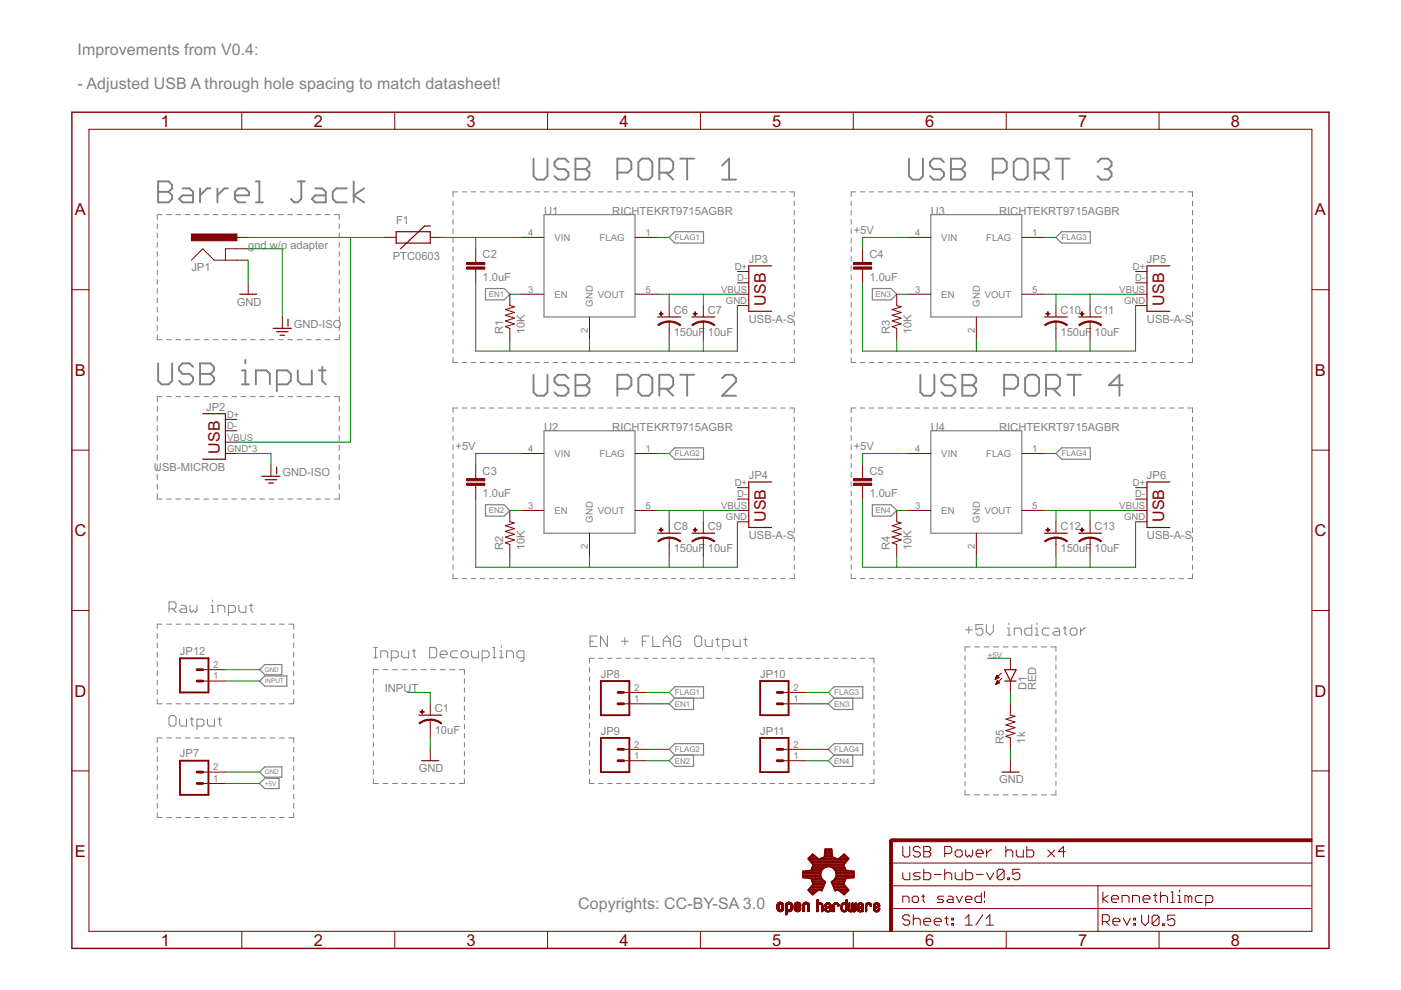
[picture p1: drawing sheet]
<svg xmlns="http://www.w3.org/2000/svg" width="297mm" height="210mm" viewBox="0 0 297 210" stroke-linecap="round" stroke-linejoin="round" font-family="sans-serif">
<defs><g id="words">
<g font-size="3.9" fill="#800000">
<text x="34.1" y="26.8">1</text>
<text x="66.5" y="26.8">2</text>
<text x="98.9" y="26.8">3</text>
<text x="131.3" y="26.8">4</text>
<text x="163.7" y="26.8">5</text>
<text x="196.2" y="26.8">6</text>
<text x="228.6" y="26.8">7</text>
<text x="261" y="26.8">8</text>
<text x="15.9" y="45.6">A</text>
<text x="278.8" y="45.6">A</text>
<text x="15.9" y="79.7">B</text>
<text x="278.8" y="79.7">B</text>
<text x="15.8" y="113.7">C</text>
<text x="278.7" y="113.7">C</text>
<text x="15.8" y="147.7">D</text>
<text x="278.7" y="147.7">D</text>
<text x="15.9" y="181.7">E</text>
<text x="278.8" y="181.7">E</text>
<text x="34.1" y="200.5">1</text>
<text x="66.5" y="200.5">2</text>
<text x="98.9" y="200.5">3</text>
<text x="131.3" y="200.5">4</text>
<text x="163.7" y="200.5">5</text>
<text x="196.2" y="200.5">6</text>
<text x="228.6" y="200.5">7</text>
<text x="261" y="200.5">8</text>
</g>
<g font-size="3.8" fill="#808080">
<text x="16.4" y="11.7">Improvements from V0.4:</text>
<text x="16.4" y="19">- Adjusted USB A through hole spacing to match datasheet!</text>
<text x="122.6" y="192.6">Copyrights: CC-BY-SA 3.0</text>
</g>
<g font-size="3.8" fill="#800000">
<text x="162.4" y="64.8" transform="rotate(-90 162.4 64.8)">USB</text>
<text x="246.8" y="64.8" transform="rotate(-90 246.8 64.8)">USB</text>
<text x="46.6" y="96.2" transform="rotate(-90 46.6 96.2)">USB</text>
<text x="162.4" y="110.6" transform="rotate(-90 162.4 110.6)">USB</text>
<text x="246.8" y="110.6" transform="rotate(-90 246.8 110.6)">USB</text>
</g>
<g font-size="2.6" fill="#808080">
<text x="84" y="47.4">F1</text>
<text x="115.3" y="45.5">U1</text>
<text x="129.8" y="45.5">RICHTEKRT9715AGBR</text>
<text x="197.4" y="45.5">U3</text>
<text x="211.8" y="45.5">RICHTEKRT9715AGBR</text>
<text x="52.6" y="52.7">gnd w/o adapter</text>
<text x="181" y="49.6">+5V</text>
<text x="40.6" y="57.6">JP1</text>
<text x="83.3" y="55.2">PTC0603</text>
<text x="102.3" y="59.6">1.0uF</text>
<text x="102.3" y="54.8">C2</text>
<text x="158.8" y="55.8">JP3</text>
<text x="184.3" y="59.6">1.0uF</text>
<text x="184.3" y="54.8">C4</text>
<text x="243.2" y="55.8">JP5</text>
<text x="50.2" y="64.8">GND</text>
<text x="62.3" y="69.6">GND-ISO</text>
<text x="106.7" y="70.8" transform="rotate(-90 106.7 70.8)">R1</text>
<text x="111.2" y="70.8" transform="rotate(-90 111.2 70.8)">10K</text>
<text x="142.8" y="71.2">150uF</text>
<text x="142.8" y="66.6">C6</text>
<text x="150.1" y="71.2">10uF</text>
<text x="150.1" y="66.6">C7</text>
<text x="158.8" y="68.4">USB-A-S</text>
<text x="188.7" y="70.8" transform="rotate(-90 188.7 70.8)">R3</text>
<text x="193.3" y="70.8" transform="rotate(-90 193.3 70.8)">10K</text>
<text x="224.8" y="71.2">150uF</text>
<text x="224.8" y="66.6">C10</text>
<text x="232.1" y="71.2">10uF</text>
<text x="232.1" y="66.6">C11</text>
<text x="243.2" y="68.4">USB-A-S</text>
<text x="43.7" y="87.1">JP2</text>
<text x="96.6" y="95.4">+5V</text>
<text x="115.3" y="91.3">U2</text>
<text x="129.8" y="91.3">RICHTEKRT9715AGBR</text>
<text x="181" y="95.4">+5V</text>
<text x="197.4" y="91.3">U4</text>
<text x="211.8" y="91.3">RICHTEKRT9715AGBR</text>
<text x="32.6" y="99.8">USB-MICROB</text>
<text x="59.9" y="101">GND-ISO</text>
<text x="102.3" y="100.6">C3</text>
<text x="158.8" y="101.6">JP4</text>
<text x="184.3" y="100.6">C5</text>
<text x="243.2" y="101.6">JP6</text>
<text x="102.3" y="105.4">1.0uF</text>
<text x="184.3" y="105.4">1.0uF</text>
<text x="142.8" y="112.4">C8</text>
<text x="150.1" y="112.4">C9</text>
<text x="224.8" y="112.4">C12</text>
<text x="232.1" y="112.4">C13</text>
<text x="106.7" y="116.7" transform="rotate(-90 106.7 116.7)">R2</text>
<text x="111.2" y="116.7" transform="rotate(-90 111.2 116.7)">10K</text>
<text x="142.8" y="117">150uF</text>
<text x="150.1" y="117">10uF</text>
<text x="158.8" y="114.2">USB-A-S</text>
<text x="188.7" y="116.7" transform="rotate(-90 188.7 116.7)">R4</text>
<text x="193.3" y="116.7" transform="rotate(-90 193.3 116.7)">10K</text>
<text x="224.8" y="117">150uF</text>
<text x="232.1" y="117">10uF</text>
<text x="243.2" y="114.2">USB-A-S</text>
<text x="38.2" y="138.9">JP12</text>
<text x="127.4" y="143.7">JP8</text>
<text x="161.2" y="143.7">JP10</text>
<text x="81.6" y="146.8">INPUT</text>
<text x="217.6" y="146.3" transform="rotate(-90 217.6 146.3)">D1</text>
<text x="219.7" y="146.3" transform="rotate(-90 219.7 146.3)">RED</text>
<text x="92.2" y="155.6">10uF</text>
<text x="92.2" y="151">C1</text>
<text x="127.4" y="155.7">JP9</text>
<text x="161.2" y="155.7">JP11</text>
<text x="38.2" y="160.6">JP7</text>
<text x="212.8" y="157.7" transform="rotate(-90 212.8 157.7)">R5</text>
<text x="217.4" y="157.7" transform="rotate(-90 217.4 157.7)">1k</text>
<text x="88.8" y="163.7">GND</text>
<text x="211.8" y="166.1">GND</text>
</g>
<g font-size="2.3" fill="#808080">
<text x="112" y="50">4</text>
<text x="117.6" y="51.1">VIN</text>
<text x="127.1" y="51">FLAG</text>
<text x="136.9" y="50">1</text>
<text x="194" y="50">4</text>
<text x="199.6" y="51.1">VIN</text>
<text x="209.1" y="51">FLAG</text>
<text x="218.9" y="50">1</text>
<text x="155.8" y="57.2">D+</text>
<text x="156.3" y="59.6">D-</text>
<text x="240.2" y="57.2">D+</text>
<text x="240.7" y="59.6">D-</text>
<text x="112" y="62">3</text>
<text x="117.6" y="63.1">EN</text>
<text x="125.7" y="65" transform="rotate(-90 125.7 65)">GND</text>
<text x="126.8" y="63.1">VOUT</text>
<text x="136.9" y="62">5</text>
<text x="152.9" y="62">VBUS</text>
<text x="153.9" y="64.5">GND</text>
<text x="194" y="62">3</text>
<text x="199.6" y="63.1">EN</text>
<text x="207.7" y="65" transform="rotate(-90 207.7 65)">GND</text>
<text x="208.8" y="63.1">VOUT</text>
<text x="218.9" y="62">5</text>
<text x="237.3" y="62">VBUS</text>
<text x="238.3" y="64.5">GND</text>
<text x="124.7" y="70.6" transform="rotate(-90 124.7 70.6)">2</text>
<text x="206.7" y="70.6" transform="rotate(-90 206.7 70.6)">2</text>
<text x="48.1" y="88.6">D+</text>
<text x="48.1" y="91">D-</text>
<text x="48.1" y="93.4">VBUS</text>
<text x="48.1" y="95.8">GND*3</text>
<text x="112" y="95.8">4</text>
<text x="136.9" y="95.8">1</text>
<text x="194" y="95.8">4</text>
<text x="218.9" y="95.8">1</text>
<text x="117.6" y="96.9">VIN</text>
<text x="127.1" y="96.9">FLAG</text>
<text x="199.6" y="96.9">VIN</text>
<text x="209.1" y="96.9">FLAG</text>
<text x="112" y="107.9">3</text>
<text x="136.9" y="107.9">5</text>
<text x="152.9" y="107.9">VBUS</text>
<text x="155.8" y="103.1">D+</text>
<text x="156.3" y="105.5">D-</text>
<text x="194" y="107.9">3</text>
<text x="218.9" y="107.9">5</text>
<text x="237.3" y="107.9">VBUS</text>
<text x="240.2" y="103.1">D+</text>
<text x="240.7" y="105.5">D-</text>
<text x="117.6" y="108.9">EN</text>
<text x="125.7" y="110.8" transform="rotate(-90 125.7 110.8)">GND</text>
<text x="126.8" y="108.9">VOUT</text>
<text x="153.9" y="110.3">GND</text>
<text x="199.6" y="108.9">EN</text>
<text x="207.7" y="110.8" transform="rotate(-90 207.7 110.8)">GND</text>
<text x="208.8" y="108.9">VOUT</text>
<text x="238.3" y="110.3">GND</text>
<text x="124.7" y="116.4" transform="rotate(-90 124.7 116.4)">2</text>
<text x="206.7" y="116.4" transform="rotate(-90 206.7 116.4)">2</text>
<text x="45.2" y="141.6">2</text>
<text x="45.2" y="144.1">1</text>
<text x="134.4" y="148.9">1</text>
<text x="134.4" y="146.5">2</text>
<text x="168.2" y="148.9">1</text>
<text x="168.2" y="146.5">2</text>
<text x="134.4" y="160.9">1</text>
<text x="134.4" y="158.5">2</text>
<text x="168.2" y="160.9">1</text>
<text x="168.2" y="158.5">2</text>
<text x="45.2" y="165.8">1</text>
<text x="45.2" y="163.4">2</text>
</g>
<g font-size="1.9" fill="#808080">
<text x="143.1" y="50.9">FLAG1</text>
<text x="225.1" y="50.9">FLAG3</text>
<text x="103.6" y="63">EN1</text>
<text x="185.6" y="63">EN3</text>
<text x="143.1" y="96.8">FLAG2</text>
<text x="225.1" y="96.8">FLAG4</text>
<text x="103.6" y="108.8">EN2</text>
<text x="185.6" y="108.8">EN4</text>
<text x="209.4" y="139.6">+5V</text>
<text x="143.1" y="149.8">EN1</text>
<text x="143.1" y="147.4">FLAG1</text>
<text x="176.8" y="149.8">EN3</text>
<text x="176.8" y="147.4">FLAG3</text>
<text x="143.1" y="161.9">EN2</text>
<text x="143.1" y="159.5">FLAG2</text>
<text x="176.8" y="161.9">EN4</text>
<text x="176.8" y="159.5">FLAG4</text>
</g>
<g font-size="1.5" fill="#808080">
<text x="56.1" y="142.5">GND</text>
<text x="56.1" y="144.9">INPUT</text>
<text x="56.1" y="164.2">GND</text>
<text x="56.1" y="166.6">+5V</text>
</g>
</g></defs>
<g fill="none" stroke="#808080" stroke-width=".21">
<path d="M33.3 47.5v1M33.3 49.4v1M33.3 51.4v1M33.3 53.4v1M33.3 55.3v1M33.3 57.3v1M33.3 59.2v1.1M34.4 45.5h-1.1v1M35.3 45.5h1M37.3 45.5h1M39.3 45.5h1M41.2 45.5h1.1"/>
<path d="M43.2 45.5h1M45.2 45.5h1M47.2 45.5h1M49.1 45.5h1.1M51.1 45.5h1.1M53.1 45.5h1M55.1 45.5h1M57.1 45.5h1M59 45.5h1.1M61 45.5h1M63 45.5h1M65 45.5h1"/>
<path d="M67 45.5h1M68.9 45.5h1.1M70.9 45.5h1v1M71.9 47.5v1M71.9 49.4v1M71.9 51.4v1M71.9 53.4v1M71.9 55.3v1M71.9 57.3v1M71.9 59.2v1.1M96.1 42.6v1M96.1 44.6v1"/>
<path d="M96.1 46.5v1M96.1 48.5v1M96.1 50.4v1.1M96.1 52.4v1M96.1 54.4v1M96.1 56.3v1M96.1 58.3v1M97 40.7h-.9v1M98 40.7h1M99.9 40.7h1M101.8 40.7h1M103.8 40.7h.9"/>
<path d="M105.7 40.7h1M107.6 40.7h1M109.6 40.7h.9M111.5 40.7h1M113.4 40.7h1M115.3 40.7h1M117.3 40.7h.9M119.2 40.7h1M121.1 40.7h1M123.1 40.7h.9M125 40.7h1M126.9 40.7h1"/>
<path d="M128.8 40.7h1M130.8 40.7h.9M132.7 40.7h1M134.6 40.7h1M136.6 40.7h.9M138.5 40.7h1M140.4 40.7h1M142.3 40.7h1M144.3 40.7h.9M146.2 40.7h1M148.1 40.7h1M150.1 40.7h.9"/>
<path d="M152 40.7h1M153.9 40.7h1M155.9 40.7h.9M157.8 40.7h1M159.7 40.7h1M161.6 40.7h1M163.6 40.7h.9M165.5 40.7h1M167.4 40.7h1v1M168.4 42.6v1M168.4 44.6v1M168.4 46.5v1"/>
<path d="M168.4 48.5v1M168.4 50.4v1.1M168.4 52.4v1M168.4 54.4v1M168.4 56.3v1M168.4 58.3v1M180.5 42.6v1M180.5 44.6v1M180.5 46.5v1M180.5 48.5v1M180.5 50.4v1.1M180.5 52.4v1"/>
<path d="M180.5 54.4v1M180.5 56.3v1M180.5 58.3v1M181.4 40.7h-.9v1M182.4 40.7h1M184.3 40.7h1M186.2 40.7h1M188.2 40.7h1M190.1 40.7h1M192 40.7h1M194 40.7h.9M195.9 40.7h1"/>
<path d="M197.8 40.7h1M199.7 40.7h1M201.7 40.7h1M203.6 40.7h1M205.5 40.7h1M207.5 40.7h.9M209.4 40.7h1M211.3 40.7h1M213.3 40.7h.9M215.2 40.7h1M217.1 40.7h1M219.1 40.7h.9"/>
<path d="M221 40.7h1M222.9 40.7h1M224.8 40.7h1M226.8 40.7h1M228.7 40.7h1M230.6 40.7h1M232.6 40.7h.9M234.5 40.7h1M236.4 40.7h1M238.3 40.7h1M240.3 40.7h1M242.2 40.7h1"/>
<path d="M244.1 40.7h1M246.1 40.7h.9M248 40.7h1M249.9 40.7h1M251.8 40.7h1v1M252.8 42.6v1M252.8 44.6v1M252.8 46.5v1M252.8 48.5v1M252.8 50.4v1.1M252.8 52.4v1M252.8 54.4v1"/>
<path d="M252.8 56.3v1M252.8 58.3v1M33.3 61.2v1M33.3 63.2v1M33.3 65.1v1M33.3 67.1v1M33.3 69.1v1M33.3 71v1h1.1M35.3 72h1M37.3 72h1M39.3 72h1M41.2 72h1.1"/>
<path d="M43.2 72h1M45.2 72h1M47.2 72h1M49.1 72h1.1M51.1 72h1.1M53.1 72h1M55.1 72h1M57.1 72h1M59 72h1.1M61 72h1M63 72h1M65 72h1"/>
<path d="M67 72h1M68.9 72h1.1M71.9 61.2v1M71.9 63.2v1M71.9 65.1v1M71.9 67.1v1M71.9 69.1v1M71.9 71v1h-1M96.1 75.9v1h.9M96.1 60.2v1M96.1 62.2v1M96.1 64.1v1"/>
<path d="M96.1 66.1v1M96.1 68v1M96.1 70v1M96.1 71.9v1.1M96.1 73.9v1M98 76.9h1M99.9 76.9h1M101.8 76.9h1M103.8 76.9h.9M105.7 76.9h1M107.6 76.9h1M109.6 76.9h.9"/>
<path d="M111.5 76.9h1M113.4 76.9h1M115.3 76.9h1M117.3 76.9h.9M119.2 76.9h1M121.1 76.9h1M123.1 76.9h.9M125 76.9h1M126.9 76.9h1M128.8 76.9h1M130.8 76.9h.9M132.7 76.9h1"/>
<path d="M134.6 76.9h1M136.6 76.9h.9M138.5 76.9h1M140.4 76.9h1M142.3 76.9h1M144.3 76.9h.9M146.2 76.9h1M148.1 76.9h1M150.1 76.9h.9M152 76.9h1M153.9 76.9h1M155.9 76.9h.9"/>
<path d="M157.8 76.9h1M159.7 76.9h1M161.6 76.9h1M163.6 76.9h.9M165.5 76.9h1M168.4 60.2v1M168.4 62.2v1M168.4 64.1v1M168.4 66.1v1M168.4 68v1M168.4 70v1M168.4 71.9v1.1"/>
<path d="M168.4 73.9v1M168.4 75.9v1h-1M180.5 75.9v1h.9M180.5 60.2v1M180.5 62.2v1M180.5 64.1v1M180.5 66.1v1M180.5 68v1M180.5 70v1M180.5 71.9v1.1M180.5 73.9v1M182.4 76.9h1"/>
<path d="M184.3 76.9h1M186.2 76.9h1M188.2 76.9h1M190.1 76.9h1M192 76.9h1M194 76.9h.9M195.9 76.9h1M197.8 76.9h1M199.7 76.9h1M201.7 76.9h1M203.6 76.9h1M205.5 76.9h1"/>
<path d="M207.5 76.9h.9M209.4 76.9h1M211.3 76.9h1M213.3 76.9h.9M215.2 76.9h1M217.1 76.9h1M219.1 76.9h.9M221 76.9h1M222.9 76.9h1M224.8 76.9h1M226.8 76.9h1M228.7 76.9h1"/>
<path d="M230.6 76.9h1M232.6 76.9h.9M234.5 76.9h1M236.4 76.9h1M238.3 76.9h1M240.3 76.9h1M242.2 76.9h1M244.1 76.9h1M246.1 76.9h.9M248 76.9h1M249.9 76.9h1M252.8 75.9v1h-1"/>
<path d="M252.8 60.2v1M252.8 62.2v1M252.8 64.1v1M252.8 66.1v1M252.8 68v1M252.8 70v1M252.8 71.9v1.1M252.8 73.9v1M33.3 86.1v1.2M33.3 88.2v1.1M33.3 90.3v1.1M33.3 92.3v1.2"/>
<path d="M33.3 94.4v1.1M33.3 96.5v1.1M33.3 98.5v1.1M34.4 84.1h-1.1v1.1M35.3 84.1h1M37.3 84.1h1M39.3 84.1h1M41.2 84.1h1.1M43.2 84.1h1M45.2 84.1h1M47.2 84.1h1M49.1 84.1h1.1"/>
<path d="M51.1 84.1h1.1M53.1 84.1h1M55.1 84.1h1M57.1 84.1h1M59 84.1h1.1M61 84.1h1M63 84.1h1M65 84.1h1M67 84.1h1M68.9 84.1h1.1M70.9 84.1h1v1.1M71.9 86.1v1.2"/>
<path d="M71.9 88.2v1.1M71.9 90.3v1.1M71.9 92.3v1.2M71.9 94.4v1.1M71.9 96.5v1.1M71.9 98.5v1.1M96.1 88.5v1M96.1 90.4v1M96.1 92.4v1M96.1 94.3v1M96.1 96.3v1M96.1 98.2v1"/>
<path d="M97 86.5h-.9v1M98 86.5h1M99.9 86.5h1M101.8 86.5h1M103.8 86.5h.9M105.7 86.5h1M107.6 86.5h1M109.6 86.5h.9M111.5 86.5h1M113.4 86.5h1M115.3 86.5h1M117.3 86.5h.9"/>
<path d="M119.2 86.5h1M121.1 86.5h1M123.1 86.5h.9M125 86.5h1M126.9 86.5h1M128.8 86.5h1M130.8 86.5h.9M132.7 86.5h1M134.6 86.5h1M136.6 86.5h.9M138.5 86.5h1M140.4 86.5h1"/>
<path d="M142.3 86.5h1M144.3 86.5h.9M146.2 86.5h1M148.1 86.5h1M150.1 86.5h.9M152 86.5h1M153.9 86.5h1M155.9 86.5h.9M157.8 86.5h1M159.7 86.5h1M161.6 86.5h1M163.6 86.5h.9"/>
<path d="M165.5 86.5h1M167.4 86.5h1v1M168.4 88.5v1M168.4 90.4v1M168.4 92.4v1M168.4 94.3v1M168.4 96.3v1M168.4 98.2v1M180.5 88.5v1M180.5 90.4v1M180.5 92.4v1M180.5 94.3v1"/>
<path d="M180.5 96.3v1M180.5 98.2v1M181.4 86.5h-.9v1M182.4 86.5h1M184.3 86.5h1M186.2 86.5h1M188.2 86.5h1M190.1 86.5h1M192 86.5h1M194 86.5h.9M195.9 86.5h1M197.8 86.5h1"/>
<path d="M199.7 86.5h1M201.7 86.5h1M203.6 86.5h1M205.5 86.5h1M207.5 86.5h.9M209.4 86.5h1M211.3 86.5h1M213.3 86.5h.9M215.2 86.5h1M217.1 86.5h1M219.1 86.5h.9M221 86.5h1"/>
<path d="M222.9 86.5h1M224.8 86.5h1M226.8 86.5h1M228.7 86.5h1M230.6 86.5h1M232.6 86.5h.9M234.5 86.5h1M236.4 86.5h1M238.3 86.5h1M240.3 86.5h1M242.2 86.5h1M244.1 86.5h1"/>
<path d="M246.1 86.5h.9M248 86.5h1M249.9 86.5h1M251.8 86.5h1v1M252.8 88.5v1M252.8 90.4v1M252.8 92.4v1M252.8 94.3v1M252.8 96.3v1M252.8 98.2v1M33.3 104.7v1.1h1.1M33.3 100.6v1.1"/>
<path d="M33.3 102.6v1.1M35.3 105.8h1M37.3 105.8h1M39.3 105.8h1M41.2 105.8h1.1M43.2 105.8h1M45.2 105.8h1M47.2 105.8h1M49.1 105.8h1.1M51.1 105.8h1.1M53.1 105.8h1M55.1 105.8h1"/>
<path d="M57.1 105.8h1M59 105.8h1.1M61 105.8h1M63 105.8h1M65 105.8h1M67 105.8h1M68.9 105.8h1.1M71.9 100.6v1.1M71.9 102.6v1.1M71.9 104.7v1.1h-1M96.1 100.2v1M96.1 102.2v.9"/>
<path d="M96.1 104.1v1M96.1 106v1.1M96.1 108v1M96.1 110v1M96.1 111.9v1M96.1 113.9v1M96.1 115.8v1M96.1 117.8v1M96.1 119.7v1M168.4 100.2v1M168.4 102.2v.9M168.4 104.1v1"/>
<path d="M168.4 106v1.1M168.4 108v1M168.4 110v1M168.4 111.9v1M168.4 113.9v1M168.4 115.8v1M168.4 117.8v1M168.4 119.7v1M180.5 100.2v1M180.5 102.2v.9M180.5 104.1v1M180.5 106v1.1"/>
<path d="M180.5 108v1M180.5 110v1M180.5 111.9v1M180.5 113.9v1M180.5 115.8v1M180.5 117.8v1M180.5 119.7v1M252.8 100.2v1M252.8 102.2v.9M252.8 104.1v1M252.8 106v1.1M252.8 108v1"/>
<path d="M252.8 110v1M252.8 111.9v1M252.8 113.9v1M252.8 115.8v1M252.8 117.8v1M252.8 119.7v1M33.3 134.3v1.1M33.3 136.3v1M33.3 138.3v1M34.4 132.3h-1.1v1.1M35.3 132.3h1.1M35.8 129.1h1.2l.3-.4v-.7l-.3-.4h-1.2v2.2"/>
<path d="M36.6 129.1l.7 .7M37.3 132.3h1.1M38.4 128.4h.8l.3 .3v1.1h-1.1l-.3-.3 .3-.4h1.1M39.3 132.3h1M40.3 128.4v1.1l.4 .3 .3-.3 .4 .3 .4-.3v-1.1M41.3 132.3h1.1M43.3 132.3h1M44.7 128.4h.4v1.4M44.7 129.8h.8M45.1 127.2v.4M45.3 132.3h1M46.2 129.8v-1.4h1.1l.4 .3v1.1"/>
<path d="M47.3 132.3h1M48.4 129.8h1.1l.4-.3v-.8l-.4-.3h-1.1v2.2M49.3 132.3h1M50.7 128.4v1.1l.3 .3h1.1v-1.4M51.3 132.3h1M52.9 128.4h.7M53.2 128v1.5l.4 .3M53.3 132.3h1M55.2 132.3h1.1M57.3 132.3h1M59.2 132.3h1.1M61.2 132.3h1.1v1.1"/>
<path d="M62.3 134.3v1.1M62.3 136.3v1M62.3 138.3v1M79.2 139.5h.8M79.2 137.3h.8M79.6 137.3v2.2M80.7 139.5v-1.5h1.2l.3 .4v1.1M83 139.5h1.1l.3-.4v-.7l-.3-.4h-1.1v2.2M85.2 138v1.1l.4 .4h1.1v-1.5M87.4 138h.7M87.8 137.6v1.5l.3 .4M91.1 137.3h1.1l.4 .3v1.5l-.4 .4h-1.1z"/>
<path d="M93.3 138.7h1.5v-.3l-.4-.4h-.7l-.4 .4v.7l.4 .4h.7M96.1 121.7v1h.9M97 138h-1.1l-.4 .4v.7l.4 .4h1.1M97.8 138.4l.3-.4h.8l.4 .4v.7l-.4 .4h-.8l-.3-.4zM98 122.7h1M99.9 122.7h1M100 138v1.1l.4 .4h1.1v-1.5M101.8 122.7h1M102.2 139.5h1.1l.4-.4v-.7l-.4-.4h-1.1v2.2M103.8 122.7h.9M104.4 139.5h.8M104.4 137.3h.4v2.2"/>
<path d="M105.7 122.7h1M105.9 139.5h.8M105.9 138h.4v1.5M106.3 136.9v.4M107.4 139.5v-1.5h1.1l.4 .4v1.1M107.6 122.7h1M109.6 122.7h.9M111.1 139.5h-1.1l-.4-.4v-.7l.4-.4h1.1v1.8l-.4 .4h-.4M111.5 122.7h1M113.4 122.7h1M115.3 122.7h1M117.3 122.7h.9"/>
<path d="M119.2 122.7h1M121.1 122.7h1M123.1 122.7h.9M125 122.7h1M125.1 136h.7M126 139.6h-1v1M126.6 134.9h-1.5v2.2h1.5M126.9 139.6h1M126.9 122.7h1M128.8 134.9v2.2l-1.5-2.2v2.2M128.8 139.6h1M128.8 122.7h1"/>
<path d="M130.7 139.6h1M130.8 122.7h.9M131.7 136h1.5M132.5 135.2v1.5M132.7 139.6h.9M132.7 122.7h1M134.6 139.6h.9M134.6 122.7h1M136.2 136h.7M136.5 139.6h.9M136.6 122.7h.9M137.7 134.9h-1.5v2.2"/>
<path d="M138.4 139.6h1M138.4 134.9v2.2h1.5M138.5 122.7h1M140.3 139.6h1M140.4 122.7h1M140.6 136h1.5M140.6 137.1v-1.5l.8-.7 .7 .7v1.5M142.2 139.6h1M142.3 122.7h1M144.1 139.6h1M144.3 122.7h.9M144.3 135.2l-.3-.3h-.8l-.3 .3v1.5l.3 .4h.8l.3-.4v-.7h-.7"/>
<path d="M146 139.6h1M146.2 122.7h1M147.7 134.9h.7l.4 .3v1.5l-.4 .4h-.7l-.4-.4v-1.5zM148 139.6h.9M148.1 122.7h1M149.5 135.6v1.1l.4 .4h1.1v-1.5M149.9 139.6h.9M150.1 122.7h.9M151.7 135.6h.8M151.8 139.6h1M152 122.7h1M152.1 135.2v1.5l.4 .4"/>
<path d="M153.2 137.1h1.1l.4-.4v-.7l-.4-.4h-1.1v2.2M153.7 139.6h1M153.9 122.7h1M155.4 135.6v1.1l.4 .4h1.1v-1.5M155.6 139.6h1M155.9 122.7h.9M157.5 139.6h1M157.7 135.6h.7M157.8 122.7h1M158 135.2v1.5l.4 .4M159.4 139.6h1M159.7 122.7h1"/>
<path d="M161.4 139.6h.9M161.6 122.7h1M163.3 139.6h.9M163.6 122.7h.9M165.2 139.6h1M165.5 122.7h1M167.1 139.6h1M168.4 121.7v1h-1M169 139.6h1M170.9 139.6h1M172.8 139.6h1M174.8 139.6h.9"/>
<path d="M176.7 139.6h.9M178.6 139.6h1M180.5 121.7v1h.9M180.5 139.6h1M182.4 122.7h1M182.4 139.6h1M184.3 122.7h1M184.3 139.6h1v1M186.2 122.7h1M188.2 122.7h1M190.1 122.7h1M192 122.7h1"/>
<path d="M194 122.7h.9M195.9 122.7h1M197.8 122.7h1M199.7 122.7h1M201.7 122.7h1M203.6 122.7h1M204.6 139.1v.9M204.7 133.5h1.5M205.4 132.8v1.5M205.5 122.7h1M205.7 137.2h-1.1v.9M206.6 137.2h1.1"/>
<path d="M207.5 122.7h.9M208.4 132.4h-1.5v1.1l.7-.3h.4l.4 .3v.8l-.4 .4h-.7l-.4-.4M208.6 137.2h1.1M209.1 132.4v1.5l.8 .8 .7-.8v-1.5M209.4 122.7h1M210.7 137.2h1M211.3 122.7h1M212.7 137.2h1.1M213.3 122.7h.9M213.6 133.2h.3v1.5M213.6 134.7h.7M213.9 132.1v.3"/>
<path d="M214.7 137.2h1.1M215.1 134.7v-1.5h1.1l.3 .3v1.2M215.2 122.7h1M216.7 137.2h1.1M217.1 122.7h1M218.8 137.2h1M218.8 132.4v2.3h-1.2l-.3-.4v-.8l.3-.3h1.2M219.1 122.7h.9M219.5 133.2h.4v1.5M219.5 134.7h.7M219.9 132.1v.3M220.8 137.2h1.1"/>
<path d="M221 122.7h1M222.5 133.2h-1.2l-.3 .3v.8l.3 .4h1.2M222.8 137.2h1.1v.9M222.9 122.7h1M223.6 133.2h.7l.4 .3v1.2h-1.1l-.4-.4 .4-.4h1.1M223.9 139.1v.9M224.8 122.7h1M225.4 133.2h.7M225.8 132.8v1.5l.3 .4M226.8 122.7h1M226.9 133.5l.4-.3h.7l.4 .3v.8l-.4 .4h-.7l-.4-.4zM228.7 122.7h1"/>
<path d="M229.1 133.2v1.5M230.2 133.2h-.4l-.7 .7M230.6 122.7h1M232.6 122.7h.9M234.5 122.7h1M236.4 122.7h1M238.3 122.7h1M240.3 122.7h1M242.2 122.7h1M244.1 122.7h1M246.1 122.7h.9M248 122.7h1"/>
<path d="M249.9 122.7h1M252.8 121.7v1h-1M33.3 140.3v1M33.3 142.2v1.1M33.3 144.2v1.1M33.3 146.2v1M33.3 148.2v1h1.1M33.3 158.4v1.1M34.4 156.5h-1.1v1M35.3 156.5h1.1M35.3 149.2h1.1M36.2 151.7h.8l.3 .4v1.5l-.3 .3h-.8l-.4-.3v-1.5z"/>
<path d="M37.3 156.5h1.1M37.3 149.2h1.1M38.1 152.5v1.1l.3 .3h1.1v-1.4M39.3 156.5h1M39.3 149.2h1M40.3 152.5h.7M40.7 152.1v1.5l.3 .3M41.3 156.5h1.1M41.3 149.2h1.1M41.8 153.9h1.1l.3-.3v-.8l-.3-.3h-1.1v2.2M43.3 156.5h1M43.3 149.2h1"/>
<path d="M44 152.5v1.1l.3 .3h1.2v-1.4M45.3 156.5h1M45.3 149.2h1M46.2 152.5h.7M46.6 152.1v1.5l.3 .3M47.3 156.5h1M47.3 149.2h1M49.3 156.5h1M49.3 149.2h1M51.3 156.5h1M51.3 149.2h1M53.3 156.5h1"/>
<path d="M53.3 149.2h1M55.2 156.5h1.1M55.2 149.2h1.1M57.3 156.5h1M57.3 149.2h1M59.2 156.5h1.1M59.2 149.2h1.1M61.2 156.5h1.1v1M62.3 140.3v1M62.3 142.2v1.1M62.3 144.2v1.1M62.3 146.2v1"/>
<path d="M62.3 148.2v1h-1.1M62.3 158.4v1.1M79.2 143.9v1M79.2 145.8v1M79.2 147.8v1M79.2 149.7v1M79.2 151.6v1M79.2 153.6v.9M79.2 155.5v1M79.2 157.4v1M79.2 159.3v1M80.2 142h-1v1"/>
<path d="M81.2 142h1.1M83.2 142h1.1M85.2 142h1.1M87.2 142h1.1M89.3 142h1.1M91.3 142h1.1M93.3 142h1.1M95.4 142h1M97.4 142h1.1v1M98.5 143.9v1M98.5 145.8v1M98.5 147.8v1"/>
<path d="M98.5 149.7v1M98.5 151.6v1M98.5 153.6v.9M98.5 155.5v1M98.5 157.4v1M98.5 159.3v1M125 141.5v1.1M125 143.5v1M125 145.5v1M125 147.4v1M125 149.4v1M125 151.3v1.1"/>
<path d="M125 153.3v1M125 155.3v1M125 157.2v1.1M125 159.2v1M185.3 141.5v1.1M185.3 143.5v1M185.3 145.5v1M185.3 147.4v1M185.3 149.4v1M185.3 151.3v1.1M185.3 153.3v1M185.3 155.3v1"/>
<path d="M185.3 157.2v1.1M185.3 159.2v1M204.6 141v.9M204.6 142.9v.9M204.6 144.8v.9M204.6 146.7v.9M204.6 148.6v.9M204.6 150.5v.9M204.6 152.4v.9M204.6 154.3v.9M204.6 156.2v.9M204.6 158.1v.9"/>
<path d="M204.6 160v.9M223.9 141v.9M223.9 142.9v.9M223.9 144.8v.9M223.9 146.7v.9M223.9 148.6v.9M223.9 150.5v.9M223.9 152.4v.9M223.9 154.3v.9M223.9 156.2v.9M223.9 158.1v.9M223.9 160v.9"/>
<path d="M33.3 160.4v1.1M33.3 162.4v1M33.3 164.4v1M33.3 166.4v1M33.3 168.3v1.1M33.3 170.3v1.1M33.3 172.3v1h1.1M35.3 173.3h1.1M37.3 173.3h1.1M39.3 173.3h1M41.3 173.3h1.1M43.3 173.3h1"/>
<path d="M45.3 173.3h1M47.3 173.3h1M49.3 173.3h1M51.3 173.3h1M53.3 173.3h1M55.2 173.3h1.1M57.3 173.3h1M59.2 173.3h1.1M62.3 160.4v1.1M62.3 162.4v1M62.3 164.4v1M62.3 166.4v1"/>
<path d="M62.3 168.3v1.1M62.3 170.3v1.1M62.3 172.3v1h-1.1M79.2 165.1v1h1M79.2 161.3v.9M79.2 163.2v1M81.2 166.1h1.1M83.2 166.1h1.1M85.2 166.1h1.1M87.2 166.1h1.1M89.3 166.1h1.1M91.3 166.1h1.1"/>
<path d="M93.3 166.1h1.1M95.4 166.1h1M98.5 161.3v.9M98.5 163.2v1M98.5 165.1v1h-1.1M125 165.1v1h1M125 161.2v1M125 163.1v1M126.9 166.1h1M128.8 166.1h1M130.7 166.1h1M132.7 166.1h.9"/>
<path d="M134.6 166.1h.9M136.5 166.1h.9M138.4 166.1h1M140.3 166.1h1M142.2 166.1h1M144.1 166.1h1M146 166.1h1M148 166.1h.9M149.9 166.1h.9M151.8 166.1h1M153.7 166.1h1M155.6 166.1h1"/>
<path d="M157.5 166.1h1M159.4 166.1h1M161.4 166.1h.9M163.3 166.1h.9M165.2 166.1h1M167.1 166.1h1M169 166.1h1M170.9 166.1h1M172.8 166.1h1M174.8 166.1h.9M176.7 166.1h.9M178.6 166.1h1"/>
<path d="M180.5 166.1h1M182.4 166.1h1M185.3 165.1v1h-1M185.3 161.2v1M185.3 163.1v1M204.6 167.6v.9h1.1M204.6 161.9v.9M204.6 163.8v.9M204.6 165.7v.9M206.6 168.5h1.1M208.6 168.5h1.1M210.7 168.5h1"/>
<path d="M212.7 168.5h1.1M214.7 168.5h1.1M216.7 168.5h1.1M218.8 168.5h1M220.8 168.5h1.1M223.9 161.9v.9M223.9 163.8v.9M223.9 165.7v.9M223.9 167.6v.9h-1.1"/>
</g>
<g fill="none" stroke="#808080" stroke-width=".4">
<path d="M33.5 38.5h2.3l.7 .7v.7l-.7 .8 .7 .7v.8l-.7 .7h-2.3zM38.7 39.9h1.5l.7 .8v2.2h-2.2l-.7-.7 .7-.8h2.2M42.4 39.9v3M44.6 39.9h-.7l-1.5 1.5M46.1 39.9v3M48.3 39.9h-.7l-1.5 1.5M54.3 38.5h.7v4.4M63.1 38.5h1.5M63.9 38.5v3.7l-.8 .7h-.7l-.7-.7M66.8 39.9h1.5l.8 .8v2.2h-2.3l-.7-.7 .7-.8h2.3M73.5 39.9h-2.2l-.8 .8v1.5l.8 .7h2.2M75 38.5v4.4"/>
<path d="M77.2 39.9l-2.2 1.5 2.2 1.5M113.1 33.6v3.7l.8 .8h1.4l.8-.8v-3.7M120.5 34.4l-.7-.8h-1.5l-.7 .8v.7l.7 .8h1.5l.7 .7v.7l-.7 .8h-1.5l-.7-.8M122 33.6h2.2l.8 .8v.7l-.8 .8 .8 .7v.7l-.8 .8h-2.2zM122 35.9h2.2M130.9 36.6h2.2l.8-.7v-1.5l-.8-.8h-2.2v4.5M135.3 34.4l.8-.8h1.5l.7 .8v2.9l-.7 .8h-1.5l-.8-.8zM139.8 36.6h2.2l.7-.7v-1.5l-.7-.8h-2.2v4.5M141.2 36.6l1.5 1.5M144.2 33.6h3M145.7 33.6v4.5M153.1 38.1h3"/>
<path d="M153.1 35.1l1.5-1.5v4.5M192.7 33.6v3.7l.8 .8h1.4l.8-.8v-3.7M200.1 34.4l-.7-.8h-1.5l-.7 .8v.7l.7 .8h1.5l.7 .7v.7l-.7 .8h-1.5l-.7-.8M201.6 33.6h2.2l.8 .8v.7l-.8 .8 .8 .7v.7l-.8 .8h-2.2zM201.6 35.9h2.2M210.5 36.6h2.2l.7-.7v-1.5l-.7-.8h-2.2v4.5M214.9 34.4l.8-.8h1.4l.8 .8v2.9l-.8 .8h-1.4l-.8-.8zM219.4 36.6h2.2l.7-.7v-1.5l-.7-.8h-2.2v4.5M220.9 36.6l1.4 1.5M223.8 33.6h3M225.3 33.6v4.5M232.7 34.4l.7-.8h1.5l.8 .8v.7l-.8 .8"/>
<path d="M234.2 35.9h.7M234.9 35.9l.8 .7v.7l-.8 .8h-1.5l-.7-.8M33.5 40.7h2.3M49.8 41.4h3v-.7l-.8-.8h-1.5l-.7 .8v1.5l.7 .7h1.5M54.3 42.9h1.4M33.5 77v3.8l.8 .7h1.5l.7-.7v-3.8M40.9 77.8l-.7-.8h-1.5l-.7 .8v.7l.7 .8h1.5l.7 .7v.8l-.7 .7h-1.5l-.7-.7M42.4 77h2.2l.8 .8v.7l-.8 .8 .8 .7v.8l-.8 .7h-2.2zM42.4 79.3h2.2M51.3 78.5h.7v3M52 76.3v.7M63.1 78.5v2.3l.8 .7h2.2v-3"/>
<path d="M67.6 78.5h1.5M68.3 77.8v3l.8 .7M113.1 79.5v3.7l.8 .7h1.4l.8-.7v-3.7M122 79.5h2.2l.8 .7v.7l-.8 .8 .8 .7v.8l-.8 .7h-2.2zM144.2 79.5h3M145.7 79.5v4.4M195.1 79.5v3.7l.8 .7h1.5l.7-.7v-3.7M204 79.5h2.2l.8 .7v.7l-.8 .8 .8 .7v.8l-.8 .7h-2.2zM226.2 79.5h3M227.7 79.5v4.4M51.3 81.5h1.5M54.3 81.5v-3h2.2l.7 .8v2.2"/>
<path d="M58.7 81.5h2.2l.8-.7v-1.5l-.8-.8h-2.2v4.5M120.5 80.2l-.7-.7h-1.5l-.7 .7v.7l.7 .8h1.5l.7 .7v.8l-.7 .7h-1.5l-.7-.7M122 81.7h2.2M130.9 82.4h2.2l.8-.7v-1.5l-.8-.7h-2.2v4.4M135.3 80.2l.8-.7h1.5l.7 .7v3l-.7 .7h-1.5l-.8-.7zM139.8 82.4h2.2l.7-.7v-1.5l-.7-.7h-2.2v4.4M141.2 82.4l1.5 1.5M153.1 80.2l.7-.7h1.5l.8 .7v.7l-3 3h3M202.5 80.2l-.7-.7h-1.5l-.7 .7v.7l.7 .8h1.5l.7 .7v.8l-.7 .7h-1.5l-.7-.7M204 81.7h2.2M212.9 82.4h2.2l.8-.7v-1.5l-.8-.7h-2.2v4.4M217.3 80.2l.8-.7h1.5l.7 .7v3l-.7 .7h-1.5l-.8-.7z"/>
<path d="M221.8 82.4h2.2l.7-.7v-1.5l-.7-.7h-2.2v4.4M223.3 82.4l1.4 1.5M238.1 81.7h-3l2.2-2.2v4.4"/>
</g>
<g fill="none" stroke="#808080" stroke-width=".25">
<path d="M115.3 45.5h19.3v21.7h-19.3zM143.1 49.1h6.1v2.4h-6.1l-1.2-1.2zM197.4 45.5h19.2v21.7h-19.2zM223.9 50.3l1.2-1.2h6.1v2.4h-6.1zM102.9 61.2h4l1.2 1.2-1.2 1.2h-4zM185 61.2h3.9l1.2 1.2-1.2 1.2h-3.9zM115.3 91.3h19.3v21.8h-19.3zM143.1 95h6.1v2.4h-6.1l-1.2-1.2zM197.4 91.3h19.2v21.8h-19.2zM223.9 96.2l1.2-1.2h6.1v2.4h-6.1zM102.9 107h4l1.2 1.2-1.2 1.2h-4zM185 107h3.9l1.2 1.2-1.2 1.2h-3.9z"/>
<path d="M55 142l1.1-1.1h3.7v2.2h-3.7zM55 144.4l1.1-1.1h4.7v2.2h-4.7zM141.9 146.8l1.2-1.2h6.1v2.4h-6.1zM141.9 158.9l1.2-1.2h6.1v2.4h-6.1zM143.1 148l-1.2 1.2 1.2 1.2h3.9v-2.4M175.6 146.8l1.2-1.2h6.1v2.4h-6.1zM175.6 158.9l1.2-1.2h6.1v2.4h-6.1zM176.8 148l-1.2 1.2 1.2 1.2h4v-2.4M55 163.7l1.1-1.1h3.7v2.2h-3.7zM55 166.1l1.1-1.1h3.1v2.2h-3.1zM143.1 160.1l-1.2 1.2 1.2 1.2h3.9v-2.4M176.8 160.1l-1.2 1.2 1.2 1.2h4v-2.4"/>
</g>
<g fill="#800000" stroke="#800000" stroke-width=".21">
<path d="M188.6 178.2h.6v19.3h-.6z"/>
<path d="M188.9 177.9h89.3v.6h-89.3z"/>
<path d="M40.6 49.6h9.6v1.5h-9.6z"/>
<path d="M89.1 150.9h.8v.1h-.8z"/>
<path d="M89.5 150.5h.1v.9h-.1z"/>
<path d="M98.9 56.6h3.9v.5h-3.9z"/>
<path d="M98.9 55.6h3.9v.5h-3.9z"/>
<path d="M98.9 102.4h3.9v.5h-3.9z"/>
<path d="M98.9 101.5h3.9v.4h-3.9z"/>
<path d="M181 56.6h3.8v.5h-3.8z"/>
<path d="M181 55.6h3.8v.5h-3.8z"/>
<path d="M181 102.4h3.8v.5h-3.8z"/>
<path d="M181 101.5h3.8v.4h-3.8z"/>
<path d="M139.7 66.5h.9v.1h-.9z"/>
<path d="M140.1 66.1h.1v.9h-.1z"/>
<path d="M147 66.5h.8v.1h-.8z"/>
<path d="M147.3 66.1h.1v.9h-.1z"/>
<path d="M139.7 112.3h.9v.1h-.9z"/>
<path d="M140.1 111.9h.1v.9h-.1z"/>
<path d="M147 112.3h.8v.1h-.8z"/>
<path d="M147.3 111.9h.1v.9h-.1z"/>
<path d="M221.7 66.5h.9v.1h-.9z"/>
<path d="M222.1 66.1h.1v.9h-.1z"/>
<path d="M229 66.5h.8v.1h-.8z"/>
<path d="M229.3 66.1h.2v.9h-.2z"/>
<path d="M221.7 112.3h.9v.1h-.9z"/>
<path d="M222.1 111.9h.1v.9h-.1z"/>
<path d="M229 112.3h.8v.1h-.8z"/>
<path d="M229.3 111.9h.2v.9h-.2z"/>
</g>
<g fill="none" stroke="#800000" stroke-width=".21">
<path d="M18.9 27.4h259.3v170.1h-259.3zM51.3 23.8v3.6M83.7 23.8v3.6M116.1 23.8v3.6M148.5 23.8v3.6M180.9 23.8v3.6M213.3 23.8v3.6M245.7 23.8v3.6M40.6 55.2l2.4-2.5 2.4 2.5h7.2M50.2 50.3h2.4M52.6 52.7h-4.8v2.5M52.6 60v2.4"/>
<path d="M81.6 50.3h2.4M91.2 50.3h2.4M100.9 52.7v2.9M100.9 57.1v2.9M110.5 50.3h4.8M134.6 50.3h4.9M156.3 57.6h2.4M156.3 60h2.4M182.9 52.7v2.9M182.9 57.1v2.9M192.5 50.3h4.9M216.6 50.3h4.9"/>
<path d="M240.8 57.6h2.4M240.8 60h2.4M15.2 61.4h3.7M59.9 67.2v2.4M108.1 62.4v2.4l1 .2-2 .6 2 .7-2 .5 2 .7-2 .6 2 .6-2 .6 1 .3v2.4M110.5 62.4h4.8M125 67.2v4.8M134.6 62.4h4.9M141.9 64.8v2.4M141.9 68.2v3.8M149.1 64.8v2.4M149.1 68.2v3.8"/>
<path d="M156.3 62.4h2.4M156.3 64.8h2.4M190.1 62.4v2.4l1 .2-2 .6 2 .7-2 .5 2 .7-2 .6 2 .6-2 .6 1 .3v2.4M192.5 62.4h4.9M207 67.2v4.8M216.6 62.4h4.9M223.9 64.8v2.4M223.9 68.2v3.8M231.1 64.8v2.4M231.1 68.2v3.8M240.8 62.4h2.4M240.8 64.8h2.4"/>
<path d="M278.2 61.4h3.6M15.2 95.4h3.7M47.8 96.2h2.4M47.8 88.9h2.4M47.8 91.3h2.4M47.8 93.7h2.4M57.4 98.6v2.4M100.9 98.6v2.9M110.5 96.2h4.8M134.6 96.2h4.9M182.9 98.6v2.9M192.5 96.2h4.9"/>
<path d="M216.6 96.2h4.9M278.2 95.4h3.6M100.9 102.9v2.9M108.1 108.2v2.4l1 .3-2 .6 2 .6-2 .6 2 .6-2 .6 2 .6-2 .6 1 .3v2.5M110.5 108.2h4.8M125 113.1v4.8M134.6 108.2h4.9M141.9 110.6v2.5M141.9 114v3.9M149.1 110.6v2.5M149.1 114v3.9M156.3 103.4h2.4"/>
<path d="M156.3 105.8h2.4M156.3 108.2h2.4M156.3 110.6h2.4M182.9 102.9v2.9M190.1 108.2v2.4l1 .3-2 .6 2 .6-2 .6 2 .6-2 .6 2 .6-2 .6 1 .3v2.5M192.5 108.2h4.9M207 113.1v4.8M216.6 108.2h4.9M223.9 110.6v2.5M223.9 114v3.9M231.1 110.6v2.5M231.1 114v3.9"/>
<path d="M240.8 103.4h2.4M240.8 105.8h2.4M240.8 108.2h2.4M240.8 110.6h2.4M15.2 129.4h3.7M214.2 139.6v2.4M278.2 129.4h3.6M43 144.4h4.8M43 142h4.8M91.2 149.2v2.4M91.2 152.6v3.9M91.2 158.9v2.4"/>
<path d="M132.2 149.2h4.9M132.2 146.8h4.9M132.2 158.9h4.9M166 149.2h4.8M166 146.8h4.8M166 158.9h4.8M211 144h.1M211 143.9h.3M211.1 143.8h.4M211.1 143.7h.7M211.1 145h.2M211.2 143.6h.5"/>
<path d="M211.2 144.9h.3M211.2 143.5h.4M211.2 144.8h.6M211.3 143.3h.2M211.3 144.7h.6M211.3 143.2h.1M211.3 144.6h.5M211.3 143.2l-.3 .8M211.3 143.2l.5 .5M211.4 144.5h.3M211.4 144.4h.2M211.5 144.3l.4 .5-.8 .3z"/>
<path d="M211.8 143.7l-.8 .3M212.3 142.7l-1.3 1.3M212.4 143.8l-1.3 1.3M214.2 144.4v2.4M214.2 149.2v2.4l1 .3-1.9 .6 1.9 .6-1.9 .6 1.9 .6-1.9 .6 1.9 .6-1.9 .6 .9 .4v2.4M15.2 163.4h3.7M43 166.1h4.8M43 163.7h4.8M132.2 161.3h4.9M166 161.3h4.8M191.4 179.5v1.8l.4 .4h.7l.4-.4v-1.8M195.1 179.8l-.3-.3h-.8l-.4 .3v.4l.4 .4h.8l.3 .4v.3l-.3 .4h-.8l-.4-.4"/>
<path d="M195.9 179.5h1.1l.3 .3v.4l-.3 .4 .3 .4v.3l-.3 .4h-1.1zM213.3 179.5v2.2M214.2 161.3v2.4M217.7 179.5v2.2h1.1l.4-.4v-.7l-.4-.4h-1.1M278.2 163.4h3.6M51.3 197.5v3.6M83.7 197.5v3.6M116.1 197.5v3.6M148.5 197.5v3.6M164.8 192.6h.3M164.8 192.7h.4M164.8 192.7h.3"/>
<path d="M164.8 192.5h.3M164.8 192.4h.3M164.8 192.3h.3M164.8 192.2h.3M164.8 192.1h.3M164.8 192h.3M164.8 192.8h.4M164.8 191.8h.4M164.8 192.9h.5M164.8 191.7h1.3M164.8 192.9h1.3M164.8 193h1.3"/>
<path d="M164.8 191.6h1.3M164.9 191.6h1.1M164.9 191.5h1.1M164.9 193.1h1.1M165 193.1h.9M165 191.5h.9M165.1 191.4h.8M165.1 191.4h.7M165.1 193.2h.7M165.1 191.9h-.3M165.2 191.9h-.4M165.2 191.7l-.4 .1"/>
<path d="M165.3 191.3h.3M165.3 193.3h.3M165.3 191.7h-.5M165.6 191.7h.5M165.7 191.7l.4 .1M165.7 192.8h.4M165.7 191.8h.4M165.8 192.7h.3M165.8 191.9h.3M165.8 192.6h.3M165.8 192.5h.3M165.8 192.4h.3"/>
<path d="M165.8 192.3h.3M165.8 192.2h.3M165.8 192.1h.3M165.8 192h.3M165.8 193.2h-.7M166 193h-1.1M166.1 192.9h-.5M166.1 192.8h-.4M166.6 192.6h.3M166.6 193.9h.2M166.6 193.8h.3M166.6 193.7h.3"/>
<path d="M166.6 193.6h.3M166.6 193.5h.3M166.6 193.4h.3M166.6 193.3h.3M166.6 193.1h1.2M166.6 193h1.3M166.6 192.9h1.3M166.6 192.9h.5M166.6 192.8h.4M166.6 192.7h.4M166.6 192.5h.3M166.6 192.4h.3"/>
<path d="M166.6 192.3h.3M166.6 192.2h.3M166.6 192.1h.3M166.6 192h.3M166.6 191.9h.4M166.7 191.6h1.2M166.7 191.5h1.1M166.8 191.5h.9M166.9 191.4h.8M166.9 193.9h-.3M166.9 191.4h.7M167 193.3h-.4"/>
<path d="M167 191.8h-.4M167 191.7l-.4 .1M167.1 191.3h.3M167.1 193.3h.3M167.1 191.7h-.5M167.4 192.9h.5M167.4 191.7h.5M167.5 191.7h.4M167.6 191.8h.4M167.6 192.7h.4M167.6 191.9h.4M167.6 192.6h.4"/>
<path d="M167.6 192.5h.4M167.6 192.4h.4M167.6 192.3h.4M167.6 192.2h.4M167.6 192.1h.4M167.6 192h.4M167.6 193.2l-1 .1M167.7 193.2h-1.1M167.7 193.1l-1.1 .1M167.8 193l-1.2 .1M167.9 191.7h-1.3M167.9 192.8h-.4"/>
<path d="M168 192.8h-.5M168.4 192.7h.4M168.4 192.2h1.4M168.4 192.1h.3M168.4 192h.3M168.4 192h.4M168.4 191.9h.4M168.4 191.8h.4M168.4 192.9h.6M168.4 192.8h.5M168.4 192.8h.4M168.4 192.9l1.3 .1"/>
<path d="M168.4 191.7h1.3M168.5 193h1.2M168.5 191.6h1.2M168.6 191.5h1M168.6 193.1h1M168.7 191.4h.8M168.7 193.2h.8M168.7 191.3l.7 .1M168.7 193.2h.7M168.8 191.9h-.4M168.9 192.6h-.5M168.9 191.7l-.5 .1"/>
<path d="M168.9 192.2h.9M168.9 191.3h.3M168.9 193.3h.3M168.9 191.7h-.5M169 192.1h.8M169.1 192.5h-.7M169.1 192h.7M169.2 192.4l-.8 .1M169.2 192h.6M169.2 191.7h.6M169.3 192.4h-.9M169.3 191.7h.5"/>
<path d="M169.4 192.8h.4M169.4 191.8h.4M169.4 192.7h.4M169.4 191.9h.4M169.4 192.6h.4M169.4 192.3l-1 .1M169.5 192.5h.3M169.6 192.5h.2M169.6 192.3h-1.2M169.6 192.2l-1.2 .1M169.7 193h-1.2M169.7 192.9h-.5"/>
<path d="M169.8 192.8h-.5M170.2 192.6h.4M170.2 193.2h.3M170.2 193.1h.4M170.2 193h.4M170.2 192.9h.4M170.2 192.8h.4M170.2 192.7h.4M170.2 192.5h.4M170.2 192.4h.4M170.2 192.3h.4M170.2 192.2h.4"/>
<path d="M170.2 192.1h.4M170.2 192h.4M170.2 191.9h.4M170.2 191.8h.4M170.3 193.3h.1M170.3 191.6h1.2M170.4 191.5h1M170.5 191.4h.8M170.5 193.2h-.3M170.6 191.4h.6M170.6 193.1l-.4 .1M170.6 191.9h-.4"/>
<path d="M170.7 191.7l-.5 .1M170.7 191.7h-.4M170.7 191.3h.4M171.1 191.7h.5M171.1 191.7l.5 .1M171.2 191.8h.4M171.2 192.6h.4M171.2 193.2h.3M171.2 193.1h.4M171.2 193h.4M171.2 192.9h.4M171.2 192.8h.4"/>
<path d="M171.2 192.7h.4M171.2 192.5h.4M171.2 192.4h.4M171.2 192.3h.4M171.2 192.2h.4M171.2 192.1h.4M171.2 192h.4M171.2 191.9h.4M171.5 191.6l-1.2 .1M171.6 193.2h-.4M171.6 193.1l-.4 .1M173.2 190.9h.2"/>
<path d="M173.2 192.6h.2M173.2 191.3h.2M173.2 193.2h.2M173.2 193.1h.2M173.2 193h.2M173.2 192.9h.2M173.2 192.8h.2M173.2 192.7h.2M173.2 192.5h.2M173.2 192.4h.2M173.2 192.3h.2M173.2 192.2h.2"/>
<path d="M173.2 192.1h.2M173.2 192h.3M173.2 191.9h.3M173.2 191.7h1.1M173.2 191.6h1.1M173.2 191.5l1 .1M173.2 191.5h1M173.2 191.4l.3 .1M173.2 191.4h.2M173.2 191.2h.2M173.2 191.1h.2M173.2 191h.2"/>
<path d="M173.2 190.8h.2M173.3 193.3h-.1M173.4 190.8h.1M173.4 193.2l-.2 .1M173.5 191.9h-.3M173.5 191.8h-.3M173.5 191.5h.6M173.6 191.7l-.4 .1M173.7 191.7h-.5M173.8 191.4h.1M173.9 191.7h.5M174 191.7l.4 .1"/>
<path d="M174.1 191.8h.3M174.1 191.9h.3M174.2 191.9h.3M174.2 192h.3M174.2 192.6h.3M174.2 193.3h.1M174.2 193.2h.2M174.2 193.1h.3M174.2 193h.3M174.2 192.9h.3M174.2 192.8h.3M174.2 192.7h.3"/>
<path d="M174.2 192.5h.3M174.2 192.4h.3M174.2 192.3h.3M174.2 192.2h.3M174.2 192.1h.3M174.4 193.2l-.2 .1M174.5 193.1h-.3M174.9 192.9h.3M174.9 192.8h.3M174.9 192.1h.2M174.9 192h.3M174.9 192.2h.1"/>
<path d="M174.9 193l.8 .1M174.9 193h.4M174.9 191.8h.4M174.9 193.1h.8M175 193.1h.7M175 191.7h1.1M175 193.2h.7M175.1 191.6h.9M175.1 193.2h.6M175.1 192.1h-.2M175.2 192h-.3M175.2 191.5h.7"/>
<path d="M175.2 191.9h-.3M175.2 193.3h.5M175.2 192.7h-.3M175.2 192.4h1M175.3 192.7h-.4M175.3 191.5h.5M175.3 192.3h.9M175.3 191.7l-.4 .1M175.4 193.3h.2M175.4 192.6h-.5M175.5 193.3h.1M175.5 191.7h-.5"/>
<path d="M175.5 192.6h-.6M175.5 192.3h.7M175.5 191.4h.1M175.6 192.2h.6M175.6 192.5h-.6M175.6 191.7h.5M175.7 192.2h.5M175.7 191.7l.4 .1M175.8 192.4l-.8 .1M175.8 191.8h.3M175.8 192.1h.4M175.9 191.9h.3"/>
<path d="M175.9 192.6h.3M175.9 193.3h.1M175.9 193.1h.3M175.9 193h.3M175.9 192.9h.3M175.9 192.8h.3M175.9 192.7h.3M175.9 192.5h.3M175.9 192.4h.3M175.9 192h.3M176.2 193.2l-.3 .1M176.2 193.2h-.3"/>
<path d="M176.2 192.4h-1.1M176.6 192.6h.3M176.6 193.3h.1M176.6 193.1h.3M176.6 193h.3M176.6 192.9h.3M176.6 192.8h.3M176.6 192.7h.3M176.6 192.5h.3M176.6 192.4h.3M176.6 192.3h.3M176.6 192.2h.3"/>
<path d="M176.6 192.1h.3M176.6 192h.3M176.6 191.9h.3M176.7 191.7h1.1M176.8 191.6h.9M176.8 193.2l-.2 .1M176.9 193.2h-.3M176.9 191.5h.7M177 191.9h-.4M177 191.8h-.3M177 191.5h.5M177.1 191.7l-.4 .1"/>
<path d="M177.2 191.7h-.5M177.2 191.4h.1M177.4 191.7h.4M177.5 191.7l.4 .1M177.5 191.8h.4M177.6 191.9h.3M177.6 192h.3M177.6 192.1h.3M177.7 192.1h.1M178.3 192.6h.3M178.3 192.7h.3M178.3 192.5h.3"/>
<path d="M178.3 192.4h.3M178.3 192.3h.3M178.3 192.2h.3M178.3 192.1h.3M178.3 192.8h.3M178.3 192h.3M178.4 192.8h.2M178.4 191.9h.2M178.4 192.9l.3 .1M178.4 192.9h.3M178.4 193h.4M178.4 193h1.1"/>
<path d="M178.5 193.1h1M178.5 191.6h1.1M178.6 193.2h.8M178.6 191.5h1M178.6 192h-.3M178.7 191.9h-.3M178.7 193.3h.5M178.7 191.8h-.3M178.7 191.5h.5M178.8 191.7l-.4 .1M178.9 191.7h-.5M178.9 193.3h.1"/>
<path d="M178.9 191.4h.1M179 193.3h.1M179.1 191.7h.5M179.2 191.7h.4M179.2 193h.4M179.3 191.8h.3M179.3 192.9h.3M179.3 191.9h.3M179.3 191.5h.3M179.3 192.6h.3M179.3 191.3h.3M179.3 192.8h.3"/>
<path d="M179.3 192.7h.3M179.3 192.5h.3M179.3 192.4h.3M179.3 192.3h.3M179.3 192.2h.3M179.3 192.1h.3M179.3 192h.3M179.3 191.4h.3M179.3 191.2h.3M179.3 191.1h.3M179.3 191h.3M179.3 190.9h.3"/>
<path d="M179.4 190.8h.2M179.5 190.8h.1M179.6 193h-.4M179.6 192.8h-.3M179.6 191.7h-1.1M179.9 192.6h.2M179.9 192.8h.3M179.9 192.8h.2M179.9 192.7h.2M179.9 192.5h.2M179.9 192.4h.2M179.9 192.3h.2"/>
<path d="M179.9 192.2h.2M179.9 192.1h.2M179.9 192h.2M179.9 191.9h.2M179.9 191.8h.2M179.9 191.7h.2M179.9 191.6h.2M179.9 193h1.6M179.9 193h.3M179.9 192.9h.3M179.9 191.5h.2M179.9 193.1h1.5"/>
<path d="M180 193.1h1.4M180 193.2h1.3M180 191.5h.1M180.1 193.3h.5M180.3 193.3h.1M180.4 193.3h.1M180.5 193h.4M180.5 192.9h.4M180.6 192.6h.2M180.6 192.9h.3M180.6 192.8h.2M180.6 192.7h.2"/>
<path d="M180.6 192.5h.2M180.6 192.4h.2M180.6 192.3h.2M180.6 192.2h.2M180.6 192.1h.2M180.6 192h.2M180.6 191.9h.2M180.6 191.8h.2M180.6 191.7h.2M180.6 191.6h.2M180.6 191.5h.2M180.7 191.5h.1"/>
<path d="M180.8 193.3h.5M180.9 197.5v3.6M181.1 193.3h.1M181.2 193h.3M181.2 192.9h.3M181.2 192.8h.3M181.3 192.6h.2M181.3 192.8h.2M181.3 192.7h.2M181.3 192.5h.2M181.3 192.4h.2M181.3 192.3h.2"/>
<path d="M181.3 192.2h.2M181.3 192.1h.2M181.3 192h.2M181.3 191.9h.2M181.3 191.8h.2M181.3 191.7h.2M181.3 191.6h.2M181.3 191.5h.2M181.4 191.5h.1M181.4 193.2h-1.4M181.8 192.9l.3 .1M181.8 192.9h.3"/>
<path d="M181.8 192.8h.3M181.8 193h.4M181.8 192.2h.1M181.8 191.9h.3M181.8 193l.8 .1M181.8 193.1h.8M181.8 192.6h.6M181.9 193.1h.7M181.9 191.7h1.1M181.9 193.2h.7M181.9 192.1l-.1 .1M181.9 191.6h1"/>
<path d="M182 193.2h.6M182 191.6h.9M182 192.1h-.2M182.1 192h-.3M182.1 191.5h.7M182.1 193.3h.5M182.1 192.7h-.3M182.1 192.4h.9M182.1 191.9h-.3M182.2 192.7h-.4M182.2 191.8h-.4M182.2 191.5h.5"/>
<path d="M182.2 192.3h.8M182.2 191.7l-.4 .1M182.3 192.6h-.5M182.3 193.3h.1M182.3 191.7h-.4M182.4 192.3h.6M182.4 191.4h.1M182.4 192.2h.6M182.5 191.7h.5M182.5 192.5h-.7M182.6 192.2h.4M182.6 191.7l.4 .1"/>
<path d="M182.6 192.4l-.7 .1M182.7 192.1h.3M182.7 191.8h.3M182.7 191.9h.3M182.8 191.9h.2M182.8 192.6h.2M182.8 193.3h.1M182.8 193.2h.2M182.8 193.1h.2M182.8 193h.2M182.8 192.9h.2M182.8 192.8h.2"/>
<path d="M182.8 192.7h.2M182.8 192.5h.2M182.8 192.4h.2M182.8 192h.2M183 193.2l-.2 .1M183 192.4h-1M183.5 192.6h.2M183.5 193.3h.1M183.5 193.2h.2M183.5 193.1h.2M183.5 193h.2M183.5 192.9h.2"/>
<path d="M183.5 192.8h.2M183.5 192.7h.2M183.5 192.5h.2M183.5 192.4h.2M183.5 192.3h.2M183.5 192.2h.2M183.5 192.1h.2M183.5 192h.2M183.5 192h.3M183.6 191.7h1.1M183.7 191.6h.9M183.7 193.2l-.2 .1"/>
<path d="M183.8 191.5h.7M183.8 191.9h-.3M183.9 191.5h.5M183.9 191.8h-.4M183.9 191.7l-.4 .1M184.1 191.7h-.5M184.1 191.4h.1M184.2 191.7h.5M184.3 191.7h.4M184.4 191.8h.4M184.4 191.9h.4M184.5 191.9h.3"/>
<path d="M184.5 192h.3M184.5 192.1h.2M184.8 192.1h-.3M185.2 192.8h.3M185.2 192.7h.3M185.2 192.6h.6M185.2 192.3h1.1M185.2 192.3h.3M185.2 192.2h.3M185.2 192.1h.3M185.2 192h.3M185.2 191.9h.3"/>
<path d="M185.2 192.9h.4M185.3 192.9l.3 .1M185.3 193h1.1M185.3 193h.4M185.3 191.7h1.1M185.3 193.1h1.1M185.4 193.1h.9M185.4 191.6h1M185.4 191.6h.9M185.4 193.2h.9M185.5 193.2h.7M185.5 191.5h.7"/>
<path d="M185.5 192.7h-.3M185.5 191.9h-.3M185.6 193.3h.5M185.6 191.8h-.3M185.6 191.5h.5M185.7 191.7l-.4 .1M185.7 192.6h-.5M185.7 193.3h.2M185.7 192.3h.8M185.8 191.7h-.5M185.8 191.4h.1M185.8 193.3h.1"/>
<path d="M185.9 192.5h-.7M185.9 191.7h.5M186 192.2h.5M186 192.4l-.8 .1M186.1 191.7l.4 .1M186.1 192.1h.4M186.1 192.4h-.9M186.1 191.8h.4M186.2 191.9h.3M186.2 192.9h.3M186.2 192.8h.3M186.2 192h.3"/>
<path d="M186.2 192.7h.3M186.3 192.6h.2M186.4 192.3h-.8M186.4 193h-.3M186.4 192.6h.1M186.5 192.9l-.4 .1M186.5 192.7h-.3M186.5 192.2h-.7M188.9 192.6h89.3M188.9 187.8h89.3M188.9 183h89.3M191.4 185v1.1l.4 .4h1.1v-1.5"/>
<path d="M191.4 191.3v-1.3h1l.3 .4v.9M192.9 194.3l-.4-.3h-.7l-.4 .3v.4l.4 .4h.7l.4 .3v.4l-.4 .4h-.7l-.4-.4M193.6 194v2.2M193.6 195.1l.4-.4h.8l.3 .4v1.1M193.7 190h.7l.3 .4v.6l-.3 .3h-.7l-.3-.3v-.6zM195.1 185h-1.1l-.4 .4 .4 .4h.8l.3 .3-.3 .4h-1.2M195.4 190h.7M195.7 189.7v1.3l.4 .3M195.9 184.3v2.2h1.1l.3-.4v-.7l-.3-.4h-1.1M195.9 195.4h1.4v-.3l-.3-.4h-.8l-.3 .4v.7l.3 .4h.8M195.9 180.6h1.1M198.1 185.4h1.5"/>
<path d="M198.1 195.4h1.5v-.3l-.4-.4h-.7l-.4 .4v.7l.4 .4h.7M200.1 190h-1l-.4 .4 .4 .3h.6l.4 .3-.4 .3h-1M200.3 185.4l.4-.4h.7l.4 .4v1.1M200.3 181h1.1l.4-.4v-.8l-.4-.3h-1.1v2.2M200.3 184.3v2.2M200.3 194.7h.7M200.7 194.3v1.5l.3 .4M201.1 190h.6l.4 .4v.9h-1l-.4-.3 .4-.3h1M201.8 194.7h.4v.4h-.4zM201.8 195.8h.4v.4h-.4zM202.5 185v1.1l.4 .4h1.1v-1.5M202.5 180.6l.4-.4h.7l.4 .4v.7l-.4 .4h-.7l-.4-.4z"/>
<path d="M202.7 190l.7 1.3 .7-1.3M204.7 194.7l.7-.7v2.2M204.7 196.2h1.5M204.7 190.7h1.4v-.3l-.4-.4h-.6l-.4 .4v.6l.4 .3h.6M204.7 184.3v2.2h1.1l.4-.4v-.7l-.4-.4h-1.1M204.7 180.2v1.1l.4 .4 .4-.4 .3 .4 .4-.4v-1.1M207 185.4h1.4M207 181h1.4v-.4l-.3-.4h-.8l-.3 .4v.7l.3 .4h.8M208.1 189.3v2h-1l-.4-.3v-.6l.4-.4h1M208.4 194l-1.5 2.2M208.7 189v1.4M208.7 191v.3"/>
<path d="M209.1 196.2h1.5M209.1 194.7l.8-.7v2.2M209.2 185l.7 1.5 .8-1.5M209.2 180.2v1.5M210.3 180.2h-.4l-.7 .8M212.9 184.7v1.4l-.4 .4h-.7l-.4-.4M212.9 184.7l-.4-.4h-.7l-.4 .4v1.4M212.9 184.7l-1.5 1.4M213.3 180.6l.3-.4h.8l.3 .4v1.1M213.3 197.5v3.6M213.6 186.1h.4v.4h-.4zM215.5 180.2v1.1l.4 .4h1.1v-1.5"/>
<path d="M216.2 184.3h-1.5v1.1l.8-.4h.4l.3 .4v.7l-.3 .4h-.8l-.4-.4M222.1 180.2l1.5 1.5M223.6 180.2l-1.5 1.5M225.8 180.6h-1.4l1.1-1.1v2.2M232.8 187.8v9.7M233.7 195.4h1.1l.4-.3v-.8l-.4-.3h-1.1v2.2M233.8 189.1v2.2M234.5 195.4l.7 .8M234.9 189.9l-1.1 .7 1.1 .7M235.7 190.6h1.5v-.4l-.4-.3h-.8l-.3 .3v.8l.3 .3h.8M235.9 195.4h1.5v-.3l-.4-.4h-.7l-.4 .4v.7l.4 .4h.7M237.9 191.3v-1.4h1.1l.4 .3v1.1"/>
<path d="M238.2 194.7l.7 1.5 .7-1.5M240.1 191.3v-1.4h1.1l.4 .3v1.1M240.4 195.8h.3v.4h-.3zM240.4 194.7h.3v.4h-.3zM242 194v1.5l.8 .8 .7-.8v-1.5M242.3 190.6h1.5v-.4l-.4-.3h-.7l-.4 .3v.8l.4 .3h.7M244.6 189.9h.7M244.9 189.5v1.5l.4 .3M245.7 194.4l-.3-.4h-.8l-.3 .4v1.5M245.7 194.4v1.5l-.3 .4h-.8l-.3-.4M245.7 197.5v3.6M245.7 194.4l-1.4 1.5"/>
<path d="M246 190.2l.4-.3h.7l.4 .3v1.1M246 189.1v2.2M246.5 195.9h.3v.4h-.3zM248.3 191.3h.7M248.3 189.1h.3v2.2M249.1 194h-1.5v1.1l.7-.3h.4l.4 .3v.8l-.4 .4h-.7l-.4-.4M249.7 191.3h.8M249.7 189.9h.4v1.4M250.1 188.7v.4M251.9 190.2l-.3-.3h-.4v1.4M251.9 190.2v1.1M251.9 190.2l.4-.3 .4 .3v1.1"/>
<path d="M254.9 189.9h-1.1l-.4 .3v.8l.4 .3h1.1M255.7 191.3h1.1l.3-.3v-.8l-.3-.3h-1.1v2.2"/>
</g>
<g fill="none" stroke="#800000" stroke-width=".59">
<path d="M41.8 142h1.2M41.8 144.4h1.2M131 146.8h1.2M131 149.2h1.2M131 158.9h1.2M164.8 146.8h1.2M164.8 149.2h1.2M164.8 158.9h1.2M41.8 163.7h1.2M41.8 166.1h1.2M131 161.3h1.2M164.8 161.3h1.2"/>
<path d="M190.1 178.2h-1.2v1.2"/>
</g>
<path d="M15.2 23.8h266.6v177.3h-266.6z" fill="none" stroke="#800000" stroke-width=".3"/>
<g fill="none" stroke="#800000" stroke-width=".25">
<path d="M84 49.1h7.2v2.4h-7.2zM91.2 47.9h-1.2l-5.1 4.8M163.6 56.4h-4.9v9.6h4.9M248 56.4h-4.8v9.6h4.8M50.8 62.4h3.6M57.9 69.6h3.9M58.7 70.3h2.4M59.4 71.1h.9M61.1 67.7v1.5M139.5 67.2h4.8M146.7 67.2h4.8M221.5 67.2h4.8"/>
<path d="M228.7 67.2h4.8M43 87.7h4.8v9.7h-4.8M58.7 99.1v1.4M55.5 101h3.9M56.2 101.7h2.5M57 102.4h.9M139.5 113.1h4.8M146.7 113.1h4.8M163.6 102.2h-4.9v9.6h4.9M221.5 113.1h4.8M228.7 113.1h4.8M248 102.2h-4.8v9.6h4.8"/>
<path d="M88.8 151.6h4.8M213 142h2.4l-1.2 2.4zM213 144.4h2.4M89.4 161.3h3.6M212.4 163.7h3.6"/>
</g>
<g fill="none" stroke="#800000" stroke-width=".38">
<path d="M170.3 185.9h3.7M170.3 185.6h3.7M170.3 185.3h3.7M170.3 184.9h3.7M171.5 181.9h1.8M171.5 188.9h1.8M171.5 188.6h2.8M171.5 182.3h8.2M171.7 184.6h2.5M171.8 188.2h2.7M171.8 182.6h7.7M171.8 181.6h1.1"/>
<path d="M171.8 189.2h1.1M172 186.2l-1.7-.1v-1.4l1.7-.1 .5-1.2-1.1-1.3 .9-1 1.4 1.1 1.1-.4 .2-1.8h1.3l.2 1.8 1.1 .4 1.4-1.1 .9 1-1.1 1.3 .5 1.2 1.7 .1v1.4l-1.7 .1M172 186.2h2.2M172.1 187.9h2.5M172.1 184.3h2.3M172.1 182.9h7.1M172.1 186.6h2.3M172.1 181.3h.4M172.2 189.5h.3M172.2 183.9h2.6M172.2 186.9h2.7M172.3 187.6h2.5"/>
<path d="M172.4 183.3h6.5M172.4 183.6h6.5M172.4 187.2h2.5M174.2 184.6a1.66 1.66 0 0 0 .8 2.4l-.8 1.8-.5-.2-1.4 1.1-.9-1 1.1-1.3-.5-1.2M174.2 184.6a1.68 1.68 0 0 1 2.9 0M174.2 181.9h2.8M174.8 181.6h1.7M174.9 181.3h1.5M174.9 181h1.5M174.9 180.6h1.5M174.9 180.3h1.4M176.4 187.2h2.5"/>
<path d="M176.4 186.9h2.6M176.5 183.9h2.6M176.5 187.6h2.5M176.7 187.9h2.5M176.8 188.2h2.7M176.9 186.6h2.3M176.9 184.3h2.3M177 188.6h2.8M177.1 186.2l-.8 .8 .8 1.8 .5-.2 1.4 1.1 .9-1-1.1-1.3 .5-1.2M177.1 186.2h2.2M177.1 184.6h2.5M177.1 184.6l.2 .8-.2 .8"/>
<path d="M177.2 185.9h3.8M177.3 184.9h3.7M177.3 185.6h3.7M177.3 185.3h3.7M178 181.9h1.8M178 188.9h1.8M178.4 181.6h1.1M178.4 189.2h1.1M178.8 181.3h.4M178.8 189.5h.3"/>
</g>
<g fill="#800000" stroke="#800000" stroke-width=".21">
<path d="M91.2 152.5l1.3 .2 1.2 .6-.2 .2-.8-.5-1.5-.3z" fill-rule="evenodd"/>
<path d="M88.8 153.3l1.1-.6 1.3-.2v.2l-1.4 .3-.9 .5z" fill-rule="evenodd"/>
<path d="M141.9 68.1l1.3 .1 1.1 .7-.1 .2-1.3-.7-1-.1z" fill-rule="evenodd"/>
<path d="M139.5 68.9l1.1-.6 1.3-.2v.2l-1.5 .3-.8 .5z" fill-rule="evenodd"/>
<path d="M149.1 68.1l1.3 .1 1.2 .7-.2 .2-1.3-.7-1-.1z" fill-rule="evenodd"/>
<path d="M146.7 68.9l1.1-.6 1.3-.2v.2l-1.4 .3-.9 .5z" fill-rule="evenodd"/>
<path d="M141.9 113.9l1.3 .2 1.1 .6-.1 .2-1.3-.7-1-.1z" fill-rule="evenodd"/>
<path d="M139.5 114.7l1.1-.6 1.3-.2v.2l-1.5 .3-.8 .5z" fill-rule="evenodd"/>
<path d="M149.1 113.9l1.3 .2 1.2 .6-.2 .2-1.3-.7-1-.1z" fill-rule="evenodd"/>
<path d="M146.7 114.7l1.1-.6 1.3-.2v.2l-1.4 .3-.9 .5z" fill-rule="evenodd"/>
<path d="M223.9 68.1l1.3 .1 1.1 .7-.1 .2-1.3-.7-1-.1z" fill-rule="evenodd"/>
<path d="M221.5 68.9l1.1-.6 1.3-.2v.2l-1.4 .3-.9 .5z" fill-rule="evenodd"/>
<path d="M231.1 68.1l1.3 .1 1.2 .7-.2 .2-1.3-.7-1-.1z" fill-rule="evenodd"/>
<path d="M228.7 68.9l1.1-.6 1.3-.2v.2l-1.4 .3-.8 .5z" fill-rule="evenodd"/>
<path d="M223.9 113.9l1.3 .2 1.1 .6-.1 .2-1.3-.7-1-.1z" fill-rule="evenodd"/>
<path d="M221.5 114.7l1.1-.6 1.3-.2v.2l-1.4 .3-.9 .5z" fill-rule="evenodd"/>
<path d="M231.1 113.9l1.3 .2 1.2 .6-.2 .2-1.3-.7-1-.1z" fill-rule="evenodd"/>
<path d="M228.7 114.7l1.1-.6 1.3-.2v.2l-1.4 .3-.8 .5z" fill-rule="evenodd"/>
</g>
<path d="M38.2 139.6h6v7.2h-6zM127.4 144.4h6v7.2h-6zM127.4 156.5h6v7.2h-6zM161.2 144.4h6v7.2h-6zM161.2 156.5h6v7.2h-6zM38.2 161.3h6v7.2h-6z" fill="none" stroke="#800000" stroke-width=".4"/>
<g fill="none" stroke="#008000" stroke-width=".21">
<path d="M52.6 55.2v4.8M52.6 52.7h7.3v14.5M52.6 50.3h29M74.3 50.3v43.4h-24.1M93.6 50.3h16.9M100.9 60v14.4h55.4v-9.6M100.9 50.3v2.4M139.5 50.3h2.4M182.9 60v14.4h57.9v-9.6M192.5 50.3h-9.6v2.4M221.5 50.3h2.4M108.1 72v2.4"/>
<path d="M108.1 62.4h2.4M125 72v2.4M139.5 62.4h16.8M141.9 62.4v2.4M141.9 72v2.4M149.1 62.4v2.4M149.1 72v2.4M190.1 72v2.4M190.1 62.4h2.4M207 72v2.4M221.5 62.4h19.3M223.9 62.4v2.4"/>
<path d="M223.9 72v2.4M231.1 62.4v2.4M231.1 72v2.4M50.2 96.2h7.2v2.4M110.5 96.2h-9.6v2.4M139.5 96.2h2.4M192.5 96.2h-9.6v2.4M221.5 96.2h2.4M100.9 105.8v14.5h55.4v-9.7M108.1 117.9v2.4M108.1 108.2h2.4M125 117.9v2.4"/>
<path d="M139.5 108.2h16.8M141.9 108.2v2.4M141.9 117.9v2.4M149.1 108.2v2.4M149.1 117.9v2.4M182.9 105.8v14.5h57.9v-9.7M190.1 117.9v2.4M190.1 108.2h2.4M207 117.9v2.4M221.5 108.2h19.3M223.9 108.2v2.4M223.9 117.9v2.4"/>
<path d="M231.1 108.2v2.4M231.1 117.9v2.4M209.4 139.6h4.8M47.8 142h7.2M47.8 144.4h7.2M86.4 146.8h4.8v2.4M91.2 156.5v2.4M137.1 146.8h4.8M137.1 149.2h4.8M137.1 158.9h4.8M170.8 146.8h4.8M170.8 149.2h4.8"/>
<path d="M170.8 158.9h4.8M214.2 146.8v2.4M214.2 158.9v2.4M47.8 163.7h7.2M47.8 166.1h7.2M137.1 161.3h4.8M170.8 161.3h4.8"/>
</g>
<use href="#words"/>
</svg>
